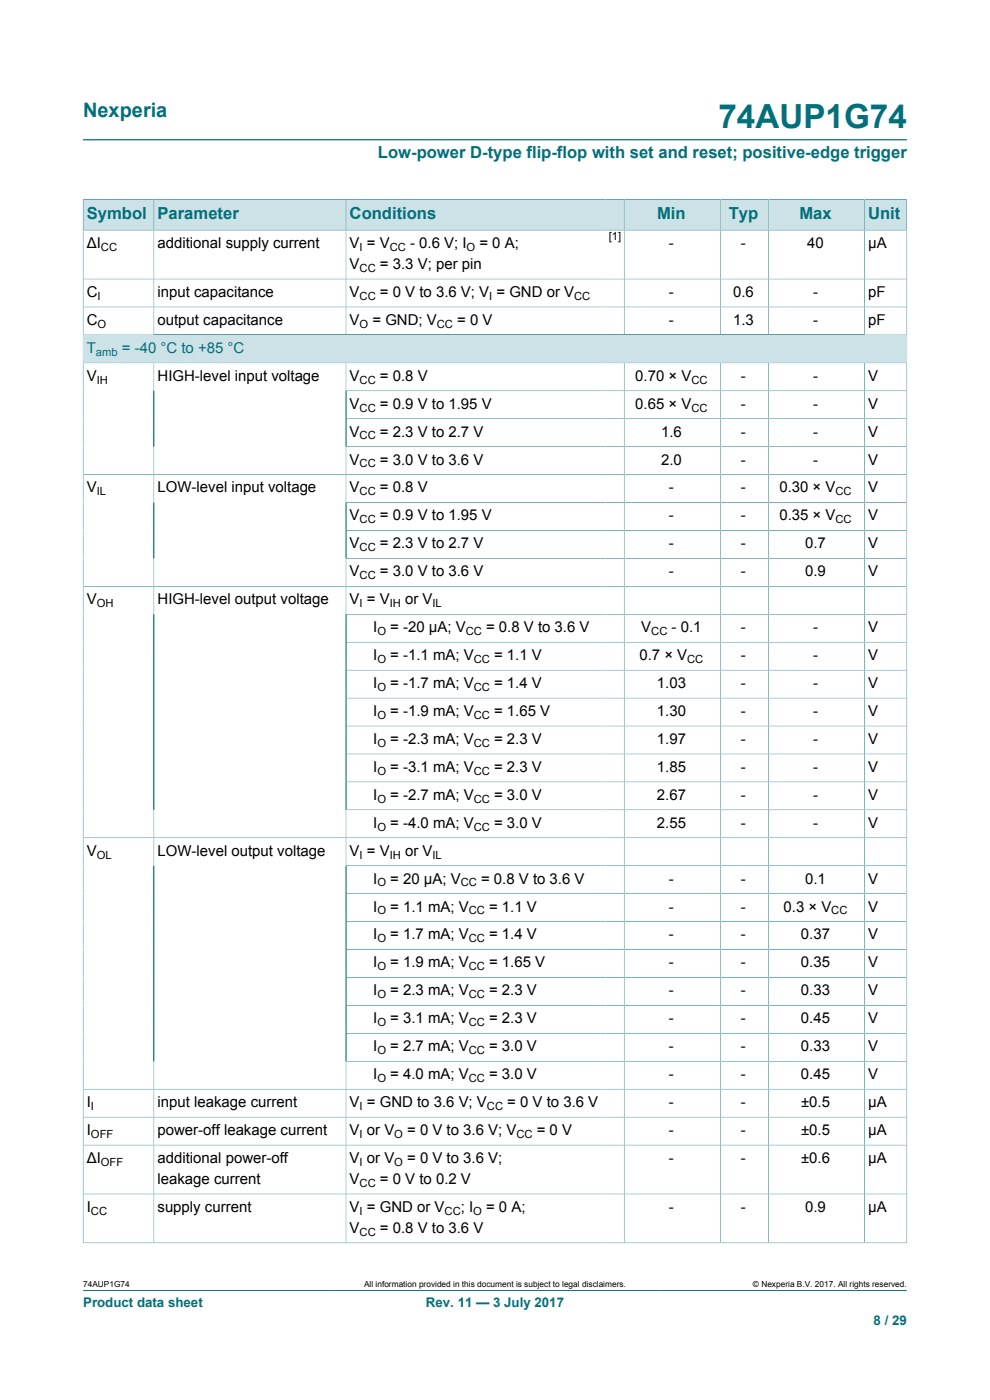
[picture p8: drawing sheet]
<svg xmlns="http://www.w3.org/2000/svg" width="210mm" height="297mm" viewBox="0 0 210 297" stroke-linecap="round" stroke-linejoin="round" font-family="sans-serif">
<defs><g id="words">
<text font-size="7.1" fill="#036f7b" x="152.4" y="27.2">74AUP1G74</text>
<text font-size="4.2" fill="#036f7b" x="17.6" y="24.8">Nexperia</text>
<g font-size="3.5" fill="#036f7b">
<text x="80.2" y="33.5">Low-power D-type flip-flop with set and reset; positive-edge trigger</text>
<text x="18.4" y="46.5">Symbol</text>
<text x="33.4" y="46.5">Parameter</text>
<text x="74.2" y="46.5">Conditions</text>
<text x="139.4" y="46.5">Min</text>
<text x="154.6" y="46.5">Typ</text>
<text x="169.6" y="46.5">Max</text>
<text x="184.1" y="46.5">Unit</text>
</g>
<g font-size="3.2">
<text x="18.4" y="52.6">ΔI</text>
<text x="33.4" y="52.6">additional supply current</text>
<text x="74.2" y="52.6">V = V</text>
<text x="87" y="52.6">- 0.6 V; I</text>
<text x="101.7" y="52.6">= 0 A;</text>
<text x="141.9" y="52.6">-</text>
<text x="157.2" y="52.6">-</text>
<text x="171.2" y="52.6">40</text>
<text x="184.1" y="52.6">μA</text>
<text x="74.2" y="57.1">V</text>
<text x="80.6" y="57.1">= 3.3 V; per pin</text>
<text x="18.4" y="63">C</text>
<text x="33.4" y="63">input capacitance</text>
<text x="74.2" y="63">V</text>
<text x="80.6" y="63">= 0 V to 3.6 V; V = GND or V</text>
<text x="141.9" y="63">-</text>
<text x="155.5" y="63">0.6</text>
<text x="172.5" y="63">-</text>
<text x="184.1" y="63">pF</text>
<text x="18.4" y="68.9">C</text>
<text x="33.4" y="68.9">output capacitance</text>
<text x="74.2" y="68.9">V</text>
<text x="79" y="68.9">= GND; V</text>
<text x="97" y="68.9">= 0 V</text>
<text x="141.9" y="68.9">-</text>
<text x="155.5" y="68.9">1.3</text>
<text x="172.5" y="68.9">-</text>
<text x="184.1" y="68.9">pF</text>
<text x="18.4" y="80.8">V</text>
<text x="33.4" y="80.8">HIGH-level input voltage</text>
<text x="74.2" y="80.8">V</text>
<text x="80.6" y="80.8">= 0.8 V</text>
<text x="134.8" y="80.8">0.70 × V</text>
<text x="157.2" y="80.8">-</text>
<text x="172.5" y="80.8">-</text>
<text x="184.1" y="80.8">V</text>
<text x="74.2" y="86.7">V</text>
<text x="80.6" y="86.7">= 0.9 V to 1.95 V</text>
<text x="134.8" y="86.7">0.65 × V</text>
<text x="157.2" y="86.7">-</text>
<text x="172.5" y="86.7">-</text>
<text x="184.1" y="86.7">V</text>
<text x="74.2" y="92.6">V</text>
<text x="80.6" y="92.6">= 2.3 V to 2.7 V</text>
<text x="140.2" y="92.6">1.6</text>
<text x="157.2" y="92.6">-</text>
<text x="172.5" y="92.6">-</text>
<text x="184.1" y="92.6">V</text>
<text x="74.2" y="98.5">V</text>
<text x="80.6" y="98.5">= 3.0 V to 3.6 V</text>
<text x="140.2" y="98.5">2.0</text>
<text x="157.2" y="98.5">-</text>
<text x="172.5" y="98.5">-</text>
<text x="184.1" y="98.5">V</text>
<text x="18.4" y="104.5">V</text>
<text x="33.4" y="104.5">LOW-level input voltage</text>
<text x="74.2" y="104.5">V</text>
<text x="80.6" y="104.5">= 0.8 V</text>
<text x="141.9" y="104.5">-</text>
<text x="157.2" y="104.5">-</text>
<text x="165.3" y="104.5">0.30 × V</text>
<text x="184.1" y="104.5">V</text>
<text x="74.2" y="110.4">V</text>
<text x="80.6" y="110.4">= 0.9 V to 1.95 V</text>
<text x="141.9" y="110.4">-</text>
<text x="157.2" y="110.4">-</text>
<text x="165.3" y="110.4">0.35 × V</text>
<text x="184.1" y="110.4">V</text>
<text x="74.2" y="116.3">V</text>
<text x="80.6" y="116.3">= 2.3 V to 2.7 V</text>
<text x="141.9" y="116.3">-</text>
<text x="157.2" y="116.3">-</text>
<text x="170.8" y="116.3">0.7</text>
<text x="184.1" y="116.3">V</text>
<text x="74.2" y="122.2">V</text>
<text x="80.6" y="122.2">= 3.0 V to 3.6 V</text>
<text x="141.9" y="122.2">-</text>
<text x="157.2" y="122.2">-</text>
<text x="170.8" y="122.2">0.9</text>
<text x="184.1" y="122.2">V</text>
<text x="18.4" y="128.2">V</text>
<text x="33.4" y="128.2">HIGH-level output voltage</text>
<text x="74.2" y="128.2">V = V</text>
<text x="85.9" y="128.2">or V</text>
<text x="79.2" y="134.1">I</text>
<text x="82.8" y="134.1">= -20 μA; V</text>
<text x="103.1" y="134.1">= 0.8 V to 3.6 V</text>
<text x="136" y="134.1">V</text>
<text x="142.5" y="134.1">- 0.1</text>
<text x="157.2" y="134.1">-</text>
<text x="172.5" y="134.1">-</text>
<text x="184.1" y="134.1">V</text>
<text x="79.2" y="140">I</text>
<text x="82.8" y="140">= -1.1 mA; V</text>
<text x="104.8" y="140">= 1.1 V</text>
<text x="135.6" y="140">0.7 × V</text>
<text x="157.2" y="140">-</text>
<text x="172.5" y="140">-</text>
<text x="184.1" y="140">V</text>
<text x="79.2" y="146">I</text>
<text x="82.8" y="146">= -1.7 mA; V</text>
<text x="104.8" y="146">= 1.4 V</text>
<text x="139.3" y="146">1.03</text>
<text x="157.2" y="146">-</text>
<text x="172.5" y="146">-</text>
<text x="184.1" y="146">V</text>
<text x="79.2" y="151.9">I</text>
<text x="82.8" y="151.9">= -1.9 mA; V</text>
<text x="104.8" y="151.9">= 1.65 V</text>
<text x="139.3" y="151.9">1.30</text>
<text x="157.2" y="151.9">-</text>
<text x="172.5" y="151.9">-</text>
<text x="184.1" y="151.9">V</text>
<text x="79.2" y="157.8">I</text>
<text x="82.8" y="157.8">= -2.3 mA; V</text>
<text x="104.8" y="157.8">= 2.3 V</text>
<text x="139.3" y="157.8">1.97</text>
<text x="157.2" y="157.8">-</text>
<text x="172.5" y="157.8">-</text>
<text x="184.1" y="157.8">V</text>
<text x="79.2" y="163.7">I</text>
<text x="82.8" y="163.7">= -3.1 mA; V</text>
<text x="104.8" y="163.7">= 2.3 V</text>
<text x="139.3" y="163.7">1.85</text>
<text x="157.2" y="163.7">-</text>
<text x="172.5" y="163.7">-</text>
<text x="184.1" y="163.7">V</text>
<text x="79.2" y="169.7">I</text>
<text x="82.8" y="169.7">= -2.7 mA; V</text>
<text x="104.8" y="169.7">= 3.0 V</text>
<text x="139.3" y="169.7">2.67</text>
<text x="157.2" y="169.7">-</text>
<text x="172.5" y="169.7">-</text>
<text x="184.1" y="169.7">V</text>
<text x="79.2" y="175.6">I</text>
<text x="82.8" y="175.6">= -4.0 mA; V</text>
<text x="104.8" y="175.6">= 3.0 V</text>
<text x="139.3" y="175.6">2.55</text>
<text x="157.2" y="175.6">-</text>
<text x="172.5" y="175.6">-</text>
<text x="184.1" y="175.6">V</text>
<text x="18.4" y="181.5">V</text>
<text x="33.4" y="181.5">LOW-level output voltage</text>
<text x="74.2" y="181.5">V = V</text>
<text x="85.9" y="181.5">or V</text>
<text x="79.2" y="187.4">I</text>
<text x="82.8" y="187.4">= 20 μA; V</text>
<text x="102.1" y="187.4">= 0.8 V to 3.6 V</text>
<text x="141.9" y="187.4">-</text>
<text x="157.2" y="187.4">-</text>
<text x="170.8" y="187.4">0.1</text>
<text x="184.1" y="187.4">V</text>
<text x="79.2" y="193.4">I</text>
<text x="82.8" y="193.4">= 1.1 mA; V</text>
<text x="103.7" y="193.4">= 1.1 V</text>
<text x="141.9" y="193.4">-</text>
<text x="157.2" y="193.4">-</text>
<text x="166.2" y="193.4">0.3 × V</text>
<text x="184.1" y="193.4">V</text>
<text x="79.2" y="199.3">I</text>
<text x="82.8" y="199.3">= 1.7 mA; V</text>
<text x="103.7" y="199.3">= 1.4 V</text>
<text x="141.9" y="199.3">-</text>
<text x="157.2" y="199.3">-</text>
<text x="169.9" y="199.3">0.37</text>
<text x="184.1" y="199.3">V</text>
<text x="79.2" y="205.2">I</text>
<text x="82.8" y="205.2">= 1.9 mA; V</text>
<text x="103.7" y="205.2">= 1.65 V</text>
<text x="141.9" y="205.2">-</text>
<text x="157.2" y="205.2">-</text>
<text x="169.9" y="205.2">0.35</text>
<text x="184.1" y="205.2">V</text>
<text x="79.2" y="211.1">I</text>
<text x="82.8" y="211.1">= 2.3 mA; V</text>
<text x="103.7" y="211.1">= 2.3 V</text>
<text x="141.9" y="211.1">-</text>
<text x="157.2" y="211.1">-</text>
<text x="169.9" y="211.1">0.33</text>
<text x="184.1" y="211.1">V</text>
<text x="79.2" y="217.1">I</text>
<text x="82.8" y="217.1">= 3.1 mA; V</text>
<text x="103.7" y="217.1">= 2.3 V</text>
<text x="141.9" y="217.1">-</text>
<text x="157.2" y="217.1">-</text>
<text x="169.9" y="217.1">0.45</text>
<text x="184.1" y="217.1">V</text>
<text x="79.2" y="223">I</text>
<text x="82.8" y="223">= 2.7 mA; V</text>
<text x="103.7" y="223">= 3.0 V</text>
<text x="141.9" y="223">-</text>
<text x="157.2" y="223">-</text>
<text x="169.9" y="223">0.33</text>
<text x="184.1" y="223">V</text>
<text x="79.2" y="228.9">I</text>
<text x="82.8" y="228.9">= 4.0 mA; V</text>
<text x="103.7" y="228.9">= 3.0 V</text>
<text x="141.9" y="228.9">-</text>
<text x="157.2" y="228.9">-</text>
<text x="169.9" y="228.9">0.45</text>
<text x="184.1" y="228.9">V</text>
<text x="18.4" y="234.9">I</text>
<text x="33.4" y="234.9">input leakage current</text>
<text x="74.2" y="234.9">V = GND to 3.6 V; V</text>
<text x="107.6" y="234.9">= 0 V to 3.6 V</text>
<text x="141.9" y="234.9">-</text>
<text x="157.2" y="234.9">-</text>
<text x="169.9" y="234.9">±0.5</text>
<text x="184.1" y="234.9">μA</text>
<text x="18.4" y="240.8">I</text>
<text x="33.4" y="240.8">power-off leakage current</text>
<text x="74.2" y="240.8">V or V</text>
<text x="86.4" y="240.8">= 0 V to 3.6 V; V</text>
<text x="113.9" y="240.8">= 0 V</text>
<text x="141.9" y="240.8">-</text>
<text x="157.2" y="240.8">-</text>
<text x="169.9" y="240.8">±0.5</text>
<text x="184.1" y="240.8">μA</text>
<text x="18.4" y="246.7">ΔI</text>
<text x="33.4" y="246.7">additional power-off</text>
<text x="33.4" y="251.2">leakage current</text>
<text x="74.2" y="246.7">V or V</text>
<text x="74.2" y="251.2">V</text>
<text x="80.6" y="251.2">= 0 V to 0.2 V</text>
<text x="86.4" y="246.7">= 0 V to 3.6 V;</text>
<text x="141.9" y="246.7">-</text>
<text x="157.2" y="246.7">-</text>
<text x="169.9" y="246.7">±0.6</text>
<text x="184.1" y="246.7">μA</text>
<text x="18.4" y="257.1">I</text>
<text x="33.4" y="257.1">supply current</text>
<text x="74.2" y="257.1">V = GND or V</text>
<text x="97.7" y="257.1">; I</text>
<text x="103.1" y="257.1">= 0 A;</text>
<text x="141.9" y="257.1">-</text>
<text x="157.2" y="257.1">-</text>
<text x="170.8" y="257.1">0.9</text>
<text x="184.1" y="257.1">μA</text>
<text x="74.2" y="261.5">V</text>
<text x="80.6" y="261.5">= 0.8 V to 3.6 V</text>
</g>
<g font-size="3.2" fill="#036f7b">
<text x="18.4" y="74.8">T</text>
<text x="25.9" y="74.8">= -40 °C to +85 °C</text>
</g>
<g font-size="2.8" fill="#036f7b">
<text x="17.6" y="277.3">Product data sheet</text>
<text x="90.3" y="277.3">Rev. 11 — 3 July 2017</text>
<text x="185.3" y="281">8 / 29</text>
</g>
<g font-size="2.4">
<text x="21.4" y="53.2">CC</text>
<text x="76.3" y="53.2">I</text>
<text x="82.7" y="53.2">CC</text>
<text x="99" y="53.2">O</text>
<text x="129.1" y="51">[1]</text>
<text x="76.3" y="57.7">CC</text>
<text x="20.7" y="63.6">I</text>
<text x="76.3" y="63.6">CC</text>
<text x="103.8" y="63.6">I</text>
<text x="121.8" y="63.6">CC</text>
<text x="20.7" y="69.5">O</text>
<text x="76.3" y="69.5">O</text>
<text x="92.7" y="69.5">CC</text>
<text x="20.5" y="81.4">IH</text>
<text x="76.3" y="81.4">CC</text>
<text x="146.7" y="81.4">CC</text>
<text x="76.3" y="87.3">CC</text>
<text x="146.7" y="87.3">CC</text>
<text x="76.3" y="93.2">CC</text>
<text x="76.3" y="99.2">CC</text>
<text x="20.5" y="105.1">IL</text>
<text x="76.3" y="105.1">CC</text>
<text x="177.2" y="105.1">CC</text>
<text x="76.3" y="111">CC</text>
<text x="177.2" y="111">CC</text>
<text x="76.3" y="116.9">CC</text>
<text x="76.3" y="122.9">CC</text>
<text x="20.5" y="128.8">OH</text>
<text x="76.3" y="128.8">I</text>
<text x="82.7" y="128.8">IH</text>
<text x="91.7" y="128.8">IL</text>
<text x="80" y="134.7">O</text>
<text x="98.8" y="134.7">CC</text>
<text x="138.2" y="134.7">CC</text>
<text x="80" y="140.6">O</text>
<text x="100.5" y="140.6">CC</text>
<text x="145.8" y="140.6">CC</text>
<text x="80" y="146.6">O</text>
<text x="100.5" y="146.6">CC</text>
<text x="80" y="152.5">O</text>
<text x="100.5" y="152.5">CC</text>
<text x="80" y="158.4">O</text>
<text x="100.5" y="158.4">CC</text>
<text x="80" y="164.4">O</text>
<text x="100.5" y="164.4">CC</text>
<text x="80" y="170.3">O</text>
<text x="100.5" y="170.3">CC</text>
<text x="80" y="176.2">O</text>
<text x="100.5" y="176.2">CC</text>
<text x="20.5" y="182.1">OL</text>
<text x="76.3" y="182.1">I</text>
<text x="82.7" y="182.1">IH</text>
<text x="91.7" y="182.1">IL</text>
<text x="80" y="188.1">O</text>
<text x="97.7" y="188.1">CC</text>
<text x="80" y="194">O</text>
<text x="99.4" y="194">CC</text>
<text x="176.3" y="194">CC</text>
<text x="80" y="199.9">O</text>
<text x="99.4" y="199.9">CC</text>
<text x="80" y="205.8">O</text>
<text x="99.4" y="205.8">CC</text>
<text x="80" y="211.8">O</text>
<text x="99.4" y="211.8">CC</text>
<text x="80" y="217.7">O</text>
<text x="99.4" y="217.7">CC</text>
<text x="80" y="223.6">O</text>
<text x="99.4" y="223.6">CC</text>
<text x="80" y="229.5">O</text>
<text x="99.4" y="229.5">CC</text>
<text x="19.3" y="235.5">I</text>
<text x="76.3" y="235.5">I</text>
<text x="103.3" y="235.5">CC</text>
<text x="19.3" y="241.4">OFF</text>
<text x="76.3" y="241.4">I</text>
<text x="83.6" y="241.4">O</text>
<text x="109.5" y="241.4">CC</text>
<text x="21.4" y="247.3">OFF</text>
<text x="76.3" y="247.3">I</text>
<text x="76.3" y="251.8">CC</text>
<text x="83.6" y="247.3">O</text>
<text x="19.3" y="257.7">CC</text>
<text x="76.3" y="257.7">I</text>
<text x="94.3" y="257.7">CC</text>
<text x="100.4" y="257.7">O</text>
<text x="76.3" y="262.1">CC</text>
</g>
<text font-size="2.4" fill="#036f7b" x="20.4" y="75.5">amb</text>
<g font-size="1.8">
<text x="17.6" y="273.1">74AUP1G74</text>
<text x="77.2" y="273.1">All information provided in this document is subject to legal disclaimers.</text>
<text x="159.7" y="273.1">© Nexperia B.V. 2017. All rights reserved.</text>
</g>
</g></defs>
<path d="M17.6 29.7h174.8M17.6 273.8h174.8" fill="none" stroke="#036f7b" stroke-width=".21"/>
<path d="M17.7 42.4h14.9v6.4h-14.9z" fill="#cde2e7"/>
<path d="M17.6 42.3v6.5h15v-6.5h-15" fill="none" stroke="#036f7b" stroke-width=".21"/>
<path d="M32.7 42.4h40.6v6.4h-40.6z" fill="#cde2e7"/>
<path d="M32.6 42.3h40.8v6.5h-40.8z" fill="none" stroke="#036f7b" stroke-width=".21"/>
<path d="M73.5 42.4h54.9v6.4h-54.9z" fill="#cde2e7"/>
<path d="M128.4 42.3h-55v6.5h55" fill="none" stroke="#036f7b" stroke-width=".21"/>
<path d="M128.4 42.4h3.9v6.4h-3.9z" fill="#cde2e7"/>
<path d="M128.4 42.3h4v6.5h-4" fill="none" stroke="#036f7b" stroke-width=".21"/>
<path d="M132.5 42.4h20.2v6.4h-20.2z" fill="#cde2e7"/>
<path d="M132.4 42.3h20.4v6.5h-20.4z" fill="none" stroke="#036f7b" stroke-width=".21"/>
<path d="M152.9 42.4h10v6.4h-10z" fill="#cde2e7"/>
<path d="M152.8 42.3h10.2v6.5h-10.2z" fill="none" stroke="#036f7b" stroke-width=".21"/>
<path d="M163.1 42.4h20.2v6.4h-20.2z" fill="#cde2e7"/>
<path d="M163 42.3h20.4v6.5h-20.4z" fill="none" stroke="#036f7b" stroke-width=".21"/>
<path d="M183.4 42.4h8.9v6.4h-8.9z" fill="#cde2e7"/>
<path d="M17.6 59.2h174.8M32.6 48.8v22.2M73.4 48.8v22.2M132.4 48.8v22.2M152.8 48.8v22.2M163 48.8v22.2M192.4 42.3v34.7h-174.8v-28.2h174.8M192.4 42.3h-9v28.7M17.6 65.1h174.8M17.6 71h174.8" fill="none" stroke="#036f7b" stroke-width=".21"/>
<path d="M17.7 71.1h174.6v5.8h-174.6z" fill="#cde2e7"/>
<g fill="none" stroke="#036f7b" stroke-width=".21">
<path d="M32.6 77v186.7M73.4 77v186.7M132.4 77v186.7M152.8 77v186.7M163 77v186.7M183.4 77v186.7M73.4 82.9h119M73.4 88.8h119M73.4 94.8h119M73.4 106.6h119M73.4 112.5h119M73.4 118.5h119"/>
<path d="M192.4 100.7h-174.8M17.6 124.4h174.8M73.4 130.3h119M73.4 136.2h119M73.4 142.2h119M73.4 148.1h119M73.4 154h119M73.4 159.9h119M73.4 165.9h119M73.4 171.8h119M192.4 177.7h-174.8M73.4 183.7h119"/>
<path d="M73.4 189.6h119M73.4 195.5h119M73.4 201.4h119M73.4 207.4h119M73.4 213.3h119M73.4 219.2h119M17.6 231.1h174.8M17.6 237h174.8M73.4 225.1h119M17.6 242.9h174.8M17.6 253.3h174.8M17.6 263.7h174.8"/>
<path d="M17.6 263.7v-186.7h174.8v186.7"/>
</g>
<use href="#words"/>
</svg>
